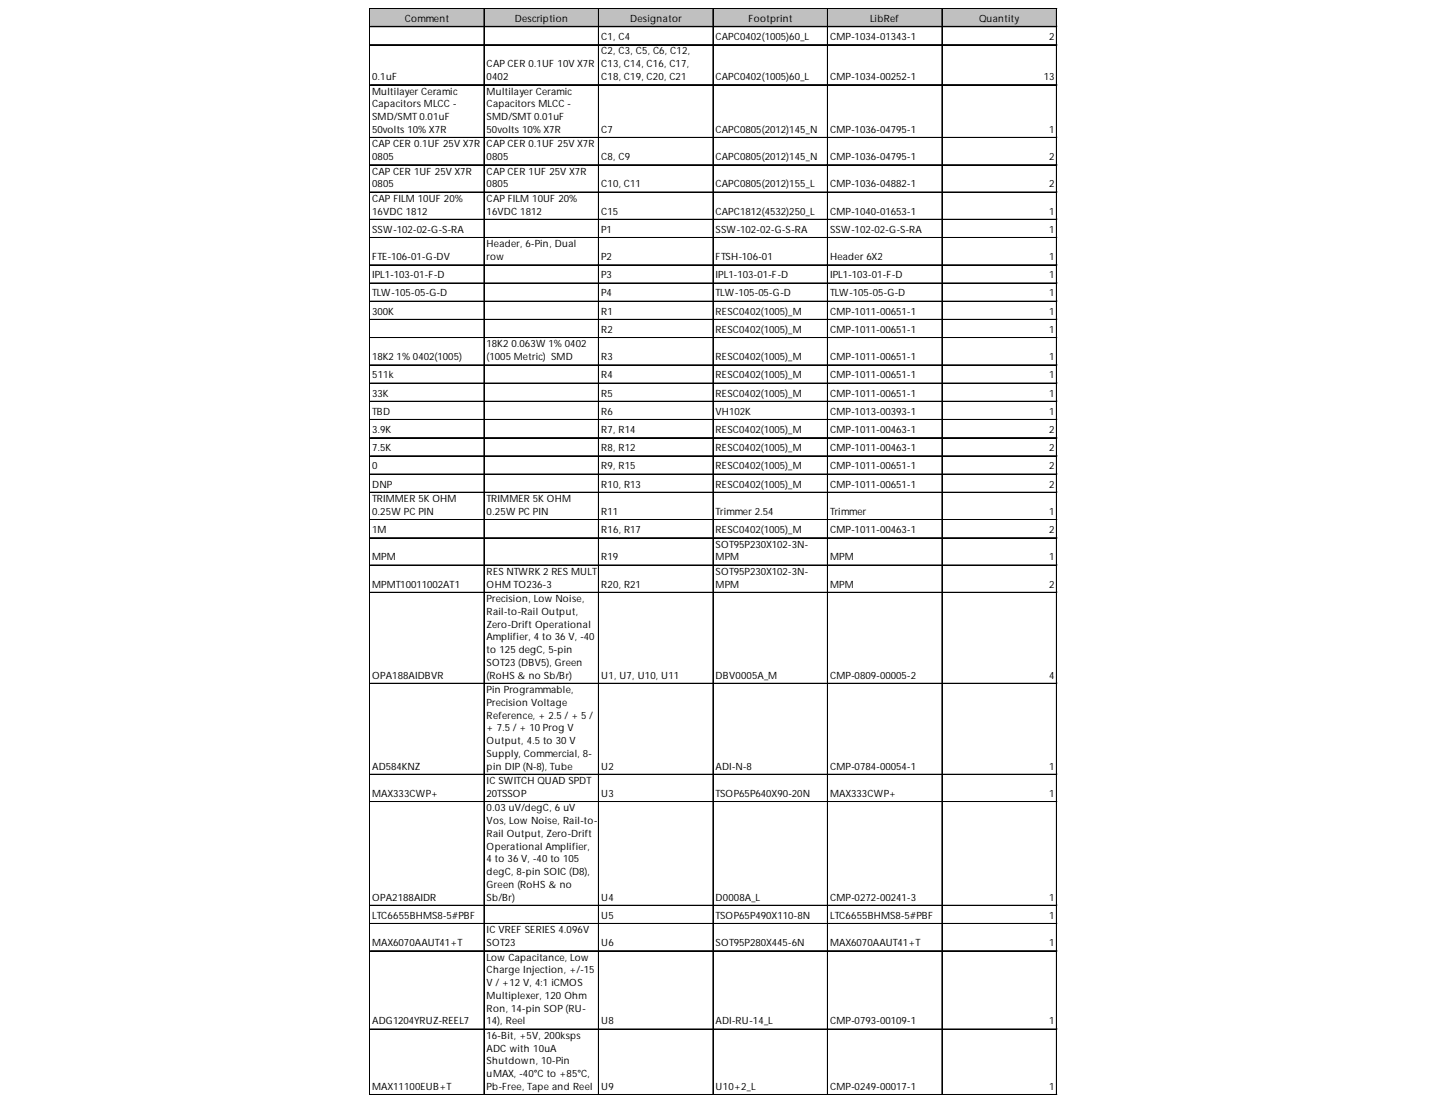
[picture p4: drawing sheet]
<svg xmlns="http://www.w3.org/2000/svg" width="279mm" height="216mm" viewBox="0 0 279 216" stroke-linecap="round" stroke-linejoin="round" font-family="sans-serif">
<defs><g id="words">
<g font-size="2">
<text x="79.2" y="4.2">Comment</text>
<text x="100.7" y="4.2">Description</text>
<text x="123.2" y="4.2">Designator</text>
<text x="146.3" y="4.2">Footprint</text>
<text x="170.1" y="4.2">LibRef</text>
<text x="191.4" y="4.2">Quantity</text>
<text x="117.5" y="7.8">C1, C4</text>
<text x="117.5" y="10.6">C2, C3, C5, C6, C12,</text>
<text x="139.9" y="7.8">CAPC0402(1005)60_L</text>
<text x="162.3" y="7.8">CMP-1034-01343-1</text>
<text x="205.1" y="7.8">2</text>
<text x="72.8" y="15.6">0.1uF</text>
<text x="95.2" y="13.1">CAP CER 0.1UF 10V X7R</text>
<text x="95.2" y="15.6">0402</text>
<text x="117.5" y="13.1">C13, C14, C16, C17,</text>
<text x="117.5" y="15.6">C18, C19, C20, C21</text>
<text x="139.9" y="15.6">CAPC0402(1005)60_L</text>
<text x="162.3" y="15.6">CMP-1034-00252-1</text>
<text x="204.1" y="15.6">13</text>
<text x="72.8" y="18.5">Multilayer Ceramic</text>
<text x="72.8" y="21">Capacitors MLCC -</text>
<text x="72.8" y="23.4">SMD/SMT 0.01uF</text>
<text x="95.2" y="18.5">Multilayer Ceramic</text>
<text x="95.2" y="21">Capacitors MLCC -</text>
<text x="95.2" y="23.4">SMD/SMT 0.01uF</text>
<text x="72.8" y="25.9">50volts 10% X7R</text>
<text x="72.8" y="28.8">CAP CER 0.1UF 25V X7R</text>
<text x="95.2" y="25.9">50volts 10% X7R</text>
<text x="95.2" y="28.8">CAP CER 0.1UF 25V X7R</text>
<text x="117.5" y="25.9">C7</text>
<text x="139.9" y="25.9">CAPC0805(2012)145_N</text>
<text x="162.3" y="25.9">CMP-1036-04795-1</text>
<text x="205.1" y="25.9">1</text>
<text x="72.8" y="31.3">0805</text>
<text x="72.8" y="34.1">CAP CER 1UF 25V X7R</text>
<text x="95.2" y="31.3">0805</text>
<text x="95.2" y="34.1">CAP CER 1UF 25V X7R</text>
<text x="117.5" y="31.3">C8, C9</text>
<text x="139.9" y="31.3">CAPC0805(2012)145_N</text>
<text x="162.3" y="31.3">CMP-1036-04795-1</text>
<text x="205.1" y="31.3">2</text>
<text x="72.8" y="36.6">0805</text>
<text x="72.8" y="39.4">CAP FILM 10UF 20%</text>
<text x="72.8" y="41.9">16VDC 1812</text>
<text x="95.2" y="36.6">0805</text>
<text x="95.2" y="39.4">CAP FILM 10UF 20%</text>
<text x="95.2" y="41.9">16VDC 1812</text>
<text x="117.5" y="36.6">C10, C11</text>
<text x="117.5" y="41.9">C15</text>
<text x="139.9" y="36.6">CAPC0805(2012)155_L</text>
<text x="139.9" y="41.9">CAPC1812(4532)250_L</text>
<text x="162.3" y="36.6">CMP-1036-04882-1</text>
<text x="162.3" y="41.9">CMP-1040-01653-1</text>
<text x="205.1" y="36.6">2</text>
<text x="205.1" y="41.9">1</text>
<text x="72.8" y="45.5">SSW-102-02-G-S-RA</text>
<text x="117.5" y="45.5">P1</text>
<text x="139.9" y="45.5">SSW-102-02-G-S-RA</text>
<text x="162.3" y="45.5">SSW-102-02-G-S-RA</text>
<text x="205.1" y="45.5">1</text>
<text x="72.8" y="50.8">FTE-106-01-G-DV</text>
<text x="95.2" y="48.3">Header, 6-Pin, Dual</text>
<text x="95.2" y="50.8">row</text>
<text x="117.5" y="50.8">P2</text>
<text x="139.9" y="50.8">FTSH-106-01</text>
<text x="162.3" y="50.8">Header 6X2</text>
<text x="205.1" y="50.8">1</text>
<text x="72.8" y="54.4">IPL1-103-01-F-D</text>
<text x="72.8" y="57.9">TLW-105-05-G-D</text>
<text x="117.5" y="54.4">P3</text>
<text x="117.5" y="57.9">P4</text>
<text x="139.9" y="54.4">IPL1-103-01-F-D</text>
<text x="139.9" y="57.9">TLW-105-05-G-D</text>
<text x="162.3" y="54.4">IPL1-103-01-F-D</text>
<text x="162.3" y="57.9">TLW-105-05-G-D</text>
<text x="205.1" y="54.4">1</text>
<text x="205.1" y="57.9">1</text>
<text x="72.8" y="61.5">300K</text>
<text x="117.5" y="61.5">R1</text>
<text x="117.5" y="65">R2</text>
<text x="139.9" y="61.5">RESC0402(1005)_M</text>
<text x="139.9" y="65">RESC0402(1005)_M</text>
<text x="162.3" y="61.5">CMP-1011-00651-1</text>
<text x="162.3" y="65">CMP-1011-00651-1</text>
<text x="205.1" y="61.5">1</text>
<text x="205.1" y="65">1</text>
<text x="72.8" y="70.4">18K2 1% 0402(1005)</text>
<text x="95.2" y="67.9">18K2 0.063W 1% 0402</text>
<text x="95.2" y="70.4">(1005 Metric) SMD</text>
<text x="117.5" y="70.4">R3</text>
<text x="139.9" y="70.4">RESC0402(1005)_M</text>
<text x="162.3" y="70.4">CMP-1011-00651-1</text>
<text x="205.1" y="70.4">1</text>
<text x="72.8" y="73.9">511k</text>
<text x="72.8" y="77.5">33K</text>
<text x="117.5" y="73.9">R4</text>
<text x="117.5" y="77.5">R5</text>
<text x="139.9" y="73.9">RESC0402(1005)_M</text>
<text x="139.9" y="77.5">RESC0402(1005)_M</text>
<text x="162.3" y="73.9">CMP-1011-00651-1</text>
<text x="162.3" y="77.5">CMP-1011-00651-1</text>
<text x="205.1" y="73.9">1</text>
<text x="205.1" y="77.5">1</text>
<text x="72.8" y="81">TBD</text>
<text x="117.5" y="81">R6</text>
<text x="139.9" y="81">VH102K</text>
<text x="162.3" y="81">CMP-1013-00393-1</text>
<text x="205.1" y="81">1</text>
<text x="72.8" y="84.6">3.9K</text>
<text x="72.8" y="88.1">7.5K</text>
<text x="117.5" y="84.6">R7, R14</text>
<text x="117.5" y="88.1">R8, R12</text>
<text x="139.9" y="84.6">RESC0402(1005)_M</text>
<text x="139.9" y="88.1">RESC0402(1005)_M</text>
<text x="162.3" y="84.6">CMP-1011-00463-1</text>
<text x="162.3" y="88.1">CMP-1011-00463-1</text>
<text x="205.1" y="84.6">2</text>
<text x="205.1" y="88.1">2</text>
<text x="72.8" y="91.7">0</text>
<text x="72.8" y="95.3">DNP</text>
<text x="117.5" y="91.7">R9, R15</text>
<text x="117.5" y="95.3">R10, R13</text>
<text x="139.9" y="91.7">RESC0402(1005)_M</text>
<text x="139.9" y="95.3">RESC0402(1005)_M</text>
<text x="162.3" y="91.7">CMP-1011-00651-1</text>
<text x="162.3" y="95.3">CMP-1011-00651-1</text>
<text x="205.1" y="91.7">2</text>
<text x="205.1" y="95.3">2</text>
<text x="72.8" y="98.1">TRIMMER 5K OHM</text>
<text x="72.8" y="100.6">0.25W PC PIN</text>
<text x="95.2" y="98.1">TRIMMER 5K OHM</text>
<text x="95.2" y="100.6">0.25W PC PIN</text>
<text x="117.5" y="100.6">R11</text>
<text x="139.9" y="100.6">Trimmer 2.54</text>
<text x="162.3" y="100.6">Trimmer</text>
<text x="205.1" y="100.6">1</text>
<text x="72.8" y="104.1">1M</text>
<text x="117.5" y="104.1">R16, R17</text>
<text x="139.9" y="104.1">RESC0402(1005)_M</text>
<text x="139.9" y="107">SOT95P230X102-3N-</text>
<text x="162.3" y="104.1">CMP-1011-00463-1</text>
<text x="205.1" y="104.1">2</text>
<text x="72.8" y="109.5">MPM</text>
<text x="95.2" y="112.3">RES NTWRK 2 RES MULT</text>
<text x="117.5" y="109.5">R19</text>
<text x="139.9" y="109.5">MPM</text>
<text x="139.9" y="112.3">SOT95P230X102-3N-</text>
<text x="162.3" y="109.5">MPM</text>
<text x="205.1" y="109.5">1</text>
<text x="72.8" y="114.8">MPMT10011002AT1</text>
<text x="95.2" y="114.8">OHM TO236-3</text>
<text x="95.2" y="117.7">Precision, Low Noise,</text>
<text x="117.5" y="114.8">R20, R21</text>
<text x="139.9" y="114.8">MPM</text>
<text x="162.3" y="114.8">MPM</text>
<text x="205.1" y="114.8">2</text>
<text x="95.2" y="120.1">Rail-to-Rail Output,</text>
<text x="95.2" y="122.6">Zero-Drift Operational</text>
<text x="95.2" y="125.1">Amplifier, 4 to 36 V, -40</text>
<text x="95.2" y="127.6">to 125 degC, 5-pin</text>
<text x="95.2" y="130.1">SOT23 (DBV5), Green</text>
<text x="72.8" y="132.6">OPA188AIDBVR</text>
<text x="95.2" y="132.6">(RoHS &amp; no Sb/Br)</text>
<text x="95.2" y="135.4">Pin Programmable,</text>
<text x="95.2" y="137.9">Precision Voltage</text>
<text x="117.5" y="132.6">U1, U7, U10, U11</text>
<text x="139.9" y="132.6">DBV0005A_M</text>
<text x="162.3" y="132.6">CMP-0809-00005-2</text>
<text x="205.1" y="132.6">4</text>
<text x="95.2" y="140.4">Reference, + 2.5 / + 5 /</text>
<text x="95.2" y="142.9">+ 7.5 / + 10 Prog V</text>
<text x="95.2" y="145.4">Output, 4.5 to 30 V</text>
<text x="95.2" y="147.9">Supply, Commercial, 8-</text>
<text x="72.8" y="150.4">AD584KNZ</text>
<text x="72.8" y="155.7">MAX333CWP+</text>
<text x="95.2" y="150.4">pin DIP (N-8), Tube</text>
<text x="95.2" y="153.2">IC SWITCH QUAD SPDT</text>
<text x="95.2" y="155.7">20TSSOP</text>
<text x="117.5" y="150.4">U2</text>
<text x="117.5" y="155.7">U3</text>
<text x="139.9" y="150.4">ADI-N-8</text>
<text x="139.9" y="155.7">TSOP65P640X90-20N</text>
<text x="162.3" y="150.4">CMP-0784-00054-1</text>
<text x="162.3" y="155.7">MAX333CWP+</text>
<text x="205.1" y="150.4">1</text>
<text x="205.1" y="155.7">1</text>
<text x="95.2" y="158.5">0.03 uV/degC, 6 uV</text>
<text x="95.2" y="161">Vos, Low Noise, Rail-to-</text>
<text x="95.2" y="163.5">Rail Output, Zero-Drift</text>
<text x="95.2" y="166">Operational Amplifier,</text>
<text x="95.2" y="168.5">4 to 36 V, -40 to 105</text>
<text x="95.2" y="171">degC, 8-pin SOIC (D8),</text>
<text x="95.2" y="173.5">Green (RoHS &amp; no</text>
<text x="72.8" y="176">OPA2188AIDR</text>
<text x="72.8" y="179.5">LTC6655BHMS8-5#PBF</text>
<text x="95.2" y="176">Sb/Br)</text>
<text x="117.5" y="176">U4</text>
<text x="117.5" y="179.5">U5</text>
<text x="139.9" y="176">D0008A_L</text>
<text x="139.9" y="179.5">TSOP65P490X110-8N</text>
<text x="162.3" y="176">CMP-0272-00241-3</text>
<text x="162.3" y="179.5">LTC6655BHMS8-5#PBF</text>
<text x="205.1" y="176">1</text>
<text x="205.1" y="179.5">1</text>
<text x="72.8" y="184.8">MAX6070AAUT41+T</text>
<text x="95.2" y="182.4">IC VREF SERIES 4.096V</text>
<text x="95.2" y="184.8">SOT23</text>
<text x="117.5" y="184.8">U6</text>
<text x="139.9" y="184.8">SOT95P280X445-6N</text>
<text x="162.3" y="184.8">MAX6070AAUT41+T</text>
<text x="205.1" y="184.8">1</text>
<text x="95.2" y="187.7">Low Capacitance, Low</text>
<text x="95.2" y="190.2">Charge Injection, +/-15</text>
<text x="95.2" y="192.7">V / +12 V, 4:1 iCMOS</text>
<text x="95.2" y="195.2">Multiplexer, 120 Ohm</text>
<text x="95.2" y="197.6">Ron, 14-pin SOP (RU-</text>
<text x="72.8" y="200.1">ADG1204YRUZ-REEL7</text>
<text x="95.2" y="200.1">14), Reel</text>
<text x="95.2" y="203">16-Bit, +5V, 200ksps</text>
<text x="117.5" y="200.1">U8</text>
<text x="139.9" y="200.1">ADI-RU-14_L</text>
<text x="162.3" y="200.1">CMP-0793-00109-1</text>
<text x="205.1" y="200.1">1</text>
<text x="95.2" y="205.5">ADC with 10uA</text>
<text x="95.2" y="208">Shutdown, 10-Pin</text>
<text x="72.8" y="212.9">MAX11100EUB+T</text>
<text x="95.2" y="210.4">uMAX, -40°C to +85°C,</text>
<text x="95.2" y="212.9">Pb-Free, Tape and Reel</text>
<text x="117.5" y="212.9">U9</text>
<text x="139.9" y="212.9">U10+2_L</text>
<text x="162.3" y="212.9">CMP-0249-00017-1</text>
<text x="205.1" y="212.9">1</text>
</g>
</g></defs>
<path d="M72.4 1.7h134.3v3.6h-134.3z" fill="#c0c0c0"/>
<g fill="none" stroke="#000" stroke-width=".2">
<path d="M72.2 1.6v212.3M72.3 1.6v212.3M72.4 1.6h134.3M72.4 1.7h134.3M72.4 5.2h134.3M72.4 8.7h134.3M72.4 8.8h134.3M72.4 16.5h134.3M72.4 16.6h134.3M94.6 1.8v212.1M94.7 1.8v212.1M117 1.8v212.1"/>
<path d="M117.1 1.8v212.1M139.4 1.8v212.1M139.5 1.8v212.1M161.8 1.8v212.1M161.9 1.8v212.1M184.2 1.8v212.1M184.3 1.8v212.1M206.5 1.8v212.1M206.6 1.8v212.1M72.4 26.8h134.3M72.4 26.9h134.3M72.4 32.2h134.3"/>
<path d="M72.4 32.3h134.3M72.4 37.5h134.3M72.4 37.6h134.3M72.4 42.8h134.3M72.4 42.9h134.3M72.4 46.4h134.3M72.4 46.5h134.3M72.4 51.7h134.3M72.4 51.8h134.3M72.4 55.3h134.3M72.4 55.4h134.3M72.4 58.8h134.3"/>
<path d="M72.4 58.9h134.3M72.4 62.4h134.3M72.4 62.5h134.3M72.4 65.9h134.3M72.4 66h134.3M72.4 71.3h134.3M72.4 71.4h134.3M72.4 74.8h134.3M72.4 74.9h134.3M72.4 78.4h134.3M72.4 78.5h134.3M72.4 81.9h134.3"/>
<path d="M72.4 82h134.3M72.4 85.5h134.3M72.4 85.6h134.3M72.4 89.1h134.3M72.4 92.6h134.3M72.4 92.7h134.3M72.4 96.2h134.3M72.4 96.3h134.3M72.4 101.5h134.3M72.4 101.6h134.3M72.4 105.1h134.3M72.4 110.4h134.3"/>
<path d="M72.4 110.5h134.3M72.4 115.7h134.3M72.4 115.8h134.3M72.4 133.5h134.3M72.4 133.6h134.3M72.4 151.3h134.3M72.4 151.4h134.3M72.4 156.6h134.3M72.4 156.7h134.3M72.4 176.9h134.3M72.4 177h134.3M72.4 180.4h134.3"/>
<path d="M72.4 180.5h134.3M72.4 185.8h134.3M72.4 201h134.3M72.4 201.1h134.3M72.4 213.8h134.3"/>
</g>
<path d="M206.7 1.6h.1" fill="none" stroke="#d4d4d4" stroke-width=".2"/>
<path d="M206.7 1.6l.1 .2z" fill="#d4d4d4"/>
<path d="M206.7 5.2h.1" fill="none" stroke="#d4d4d4" stroke-width=".2"/>
<path d="M206.7 5.2l.1 .1z" fill="#d4d4d4"/>
<path d="M206.7 8.7h.1" fill="none" stroke="#d4d4d4" stroke-width=".2"/>
<path d="M206.7 8.7l.1 .2z" fill="#d4d4d4"/>
<path d="M206.7 16.5h.1" fill="none" stroke="#d4d4d4" stroke-width=".2"/>
<path d="M206.7 16.5l.1 .2z" fill="#d4d4d4"/>
<path d="M206.7 26.8h.1" fill="none" stroke="#d4d4d4" stroke-width=".2"/>
<path d="M206.7 26.8l.1 .2z" fill="#d4d4d4"/>
<path d="M206.7 32.2h.1" fill="none" stroke="#d4d4d4" stroke-width=".2"/>
<path d="M206.7 32.2l.1 .2z" fill="#d4d4d4"/>
<path d="M206.7 37.5h.1" fill="none" stroke="#d4d4d4" stroke-width=".2"/>
<path d="M206.7 37.5l.1 .2z" fill="#d4d4d4"/>
<path d="M206.7 42.8h.1" fill="none" stroke="#d4d4d4" stroke-width=".2"/>
<path d="M206.7 42.8l.1 .2z" fill="#d4d4d4"/>
<path d="M206.7 46.4h.1" fill="none" stroke="#d4d4d4" stroke-width=".2"/>
<path d="M206.7 46.4l.1 .2z" fill="#d4d4d4"/>
<path d="M206.7 51.7h.1" fill="none" stroke="#d4d4d4" stroke-width=".2"/>
<path d="M206.7 51.7l.1 .2z" fill="#d4d4d4"/>
<path d="M206.7 55.3h.1" fill="none" stroke="#d4d4d4" stroke-width=".2"/>
<path d="M206.7 55.3l.1 .2z" fill="#d4d4d4"/>
<path d="M206.7 58.8h.1" fill="none" stroke="#d4d4d4" stroke-width=".2"/>
<path d="M206.7 58.8l.1 .2z" fill="#d4d4d4"/>
<path d="M206.7 62.4h.1" fill="none" stroke="#d4d4d4" stroke-width=".2"/>
<path d="M206.7 62.4l.1 .2z" fill="#d4d4d4"/>
<path d="M206.7 65.9h.1" fill="none" stroke="#d4d4d4" stroke-width=".2"/>
<path d="M206.7 65.9l.1 .2z" fill="#d4d4d4"/>
<path d="M206.7 71.3h.1" fill="none" stroke="#d4d4d4" stroke-width=".2"/>
<path d="M206.7 71.3l.1 .2z" fill="#d4d4d4"/>
<path d="M206.7 74.8h.1" fill="none" stroke="#d4d4d4" stroke-width=".2"/>
<path d="M206.7 74.8l.1 .2z" fill="#d4d4d4"/>
<path d="M206.7 78.4h.1" fill="none" stroke="#d4d4d4" stroke-width=".2"/>
<path d="M206.7 78.4l.1 .2z" fill="#d4d4d4"/>
<path d="M206.7 81.9h.1" fill="none" stroke="#d4d4d4" stroke-width=".2"/>
<path d="M206.7 81.9l.1 .2z" fill="#d4d4d4"/>
<path d="M206.7 85.5h.1" fill="none" stroke="#d4d4d4" stroke-width=".2"/>
<path d="M206.7 85.5l.1 .2z" fill="#d4d4d4"/>
<path d="M206.7 89.1h.1" fill="none" stroke="#d4d4d4" stroke-width=".2"/>
<path d="M206.7 89.1l.1 .1z" fill="#d4d4d4"/>
<path d="M206.7 92.6h.1" fill="none" stroke="#d4d4d4" stroke-width=".2"/>
<path d="M206.7 92.6l.1 .2z" fill="#d4d4d4"/>
<path d="M206.7 96.2h.1" fill="none" stroke="#d4d4d4" stroke-width=".2"/>
<path d="M206.7 96.2l.1 .1z" fill="#d4d4d4"/>
<path d="M206.7 101.5h.1" fill="none" stroke="#d4d4d4" stroke-width=".2"/>
<path d="M206.7 101.5l.1 .2z" fill="#d4d4d4"/>
<path d="M206.7 105.1h.1" fill="none" stroke="#d4d4d4" stroke-width=".2"/>
<path d="M206.7 105.1l.1 .1z" fill="#d4d4d4"/>
<path d="M206.7 110.4h.1" fill="none" stroke="#d4d4d4" stroke-width=".2"/>
<path d="M206.7 110.4l.1 .2z" fill="#d4d4d4"/>
<path d="M206.7 115.7h.1" fill="none" stroke="#d4d4d4" stroke-width=".2"/>
<path d="M206.7 115.7l.1 .2z" fill="#d4d4d4"/>
<path d="M206.7 133.5h.1" fill="none" stroke="#d4d4d4" stroke-width=".2"/>
<path d="M206.7 133.5l.1 .2z" fill="#d4d4d4"/>
<path d="M206.7 151.3h.1" fill="none" stroke="#d4d4d4" stroke-width=".2"/>
<path d="M206.7 151.3l.1 .2z" fill="#d4d4d4"/>
<path d="M206.7 156.6h.1" fill="none" stroke="#d4d4d4" stroke-width=".2"/>
<path d="M206.7 156.6l.1 .2z" fill="#d4d4d4"/>
<path d="M206.7 176.9h.1" fill="none" stroke="#d4d4d4" stroke-width=".2"/>
<path d="M206.7 176.9l.1 .1z" fill="#d4d4d4"/>
<path d="M206.7 180.4h.1" fill="none" stroke="#d4d4d4" stroke-width=".2"/>
<path d="M206.7 180.4l.1 .2z" fill="#d4d4d4"/>
<path d="M206.7 185.8h.1" fill="none" stroke="#d4d4d4" stroke-width=".2"/>
<path d="M206.7 185.8l.1 .1z" fill="#d4d4d4"/>
<path d="M206.7 201h.1" fill="none" stroke="#d4d4d4" stroke-width=".2"/>
<path d="M206.7 201l.1 .2z" fill="#d4d4d4"/>
<path d="M206.7 213.8h.1" fill="none" stroke="#d4d4d4" stroke-width=".2"/>
<use href="#words"/>
</svg>
